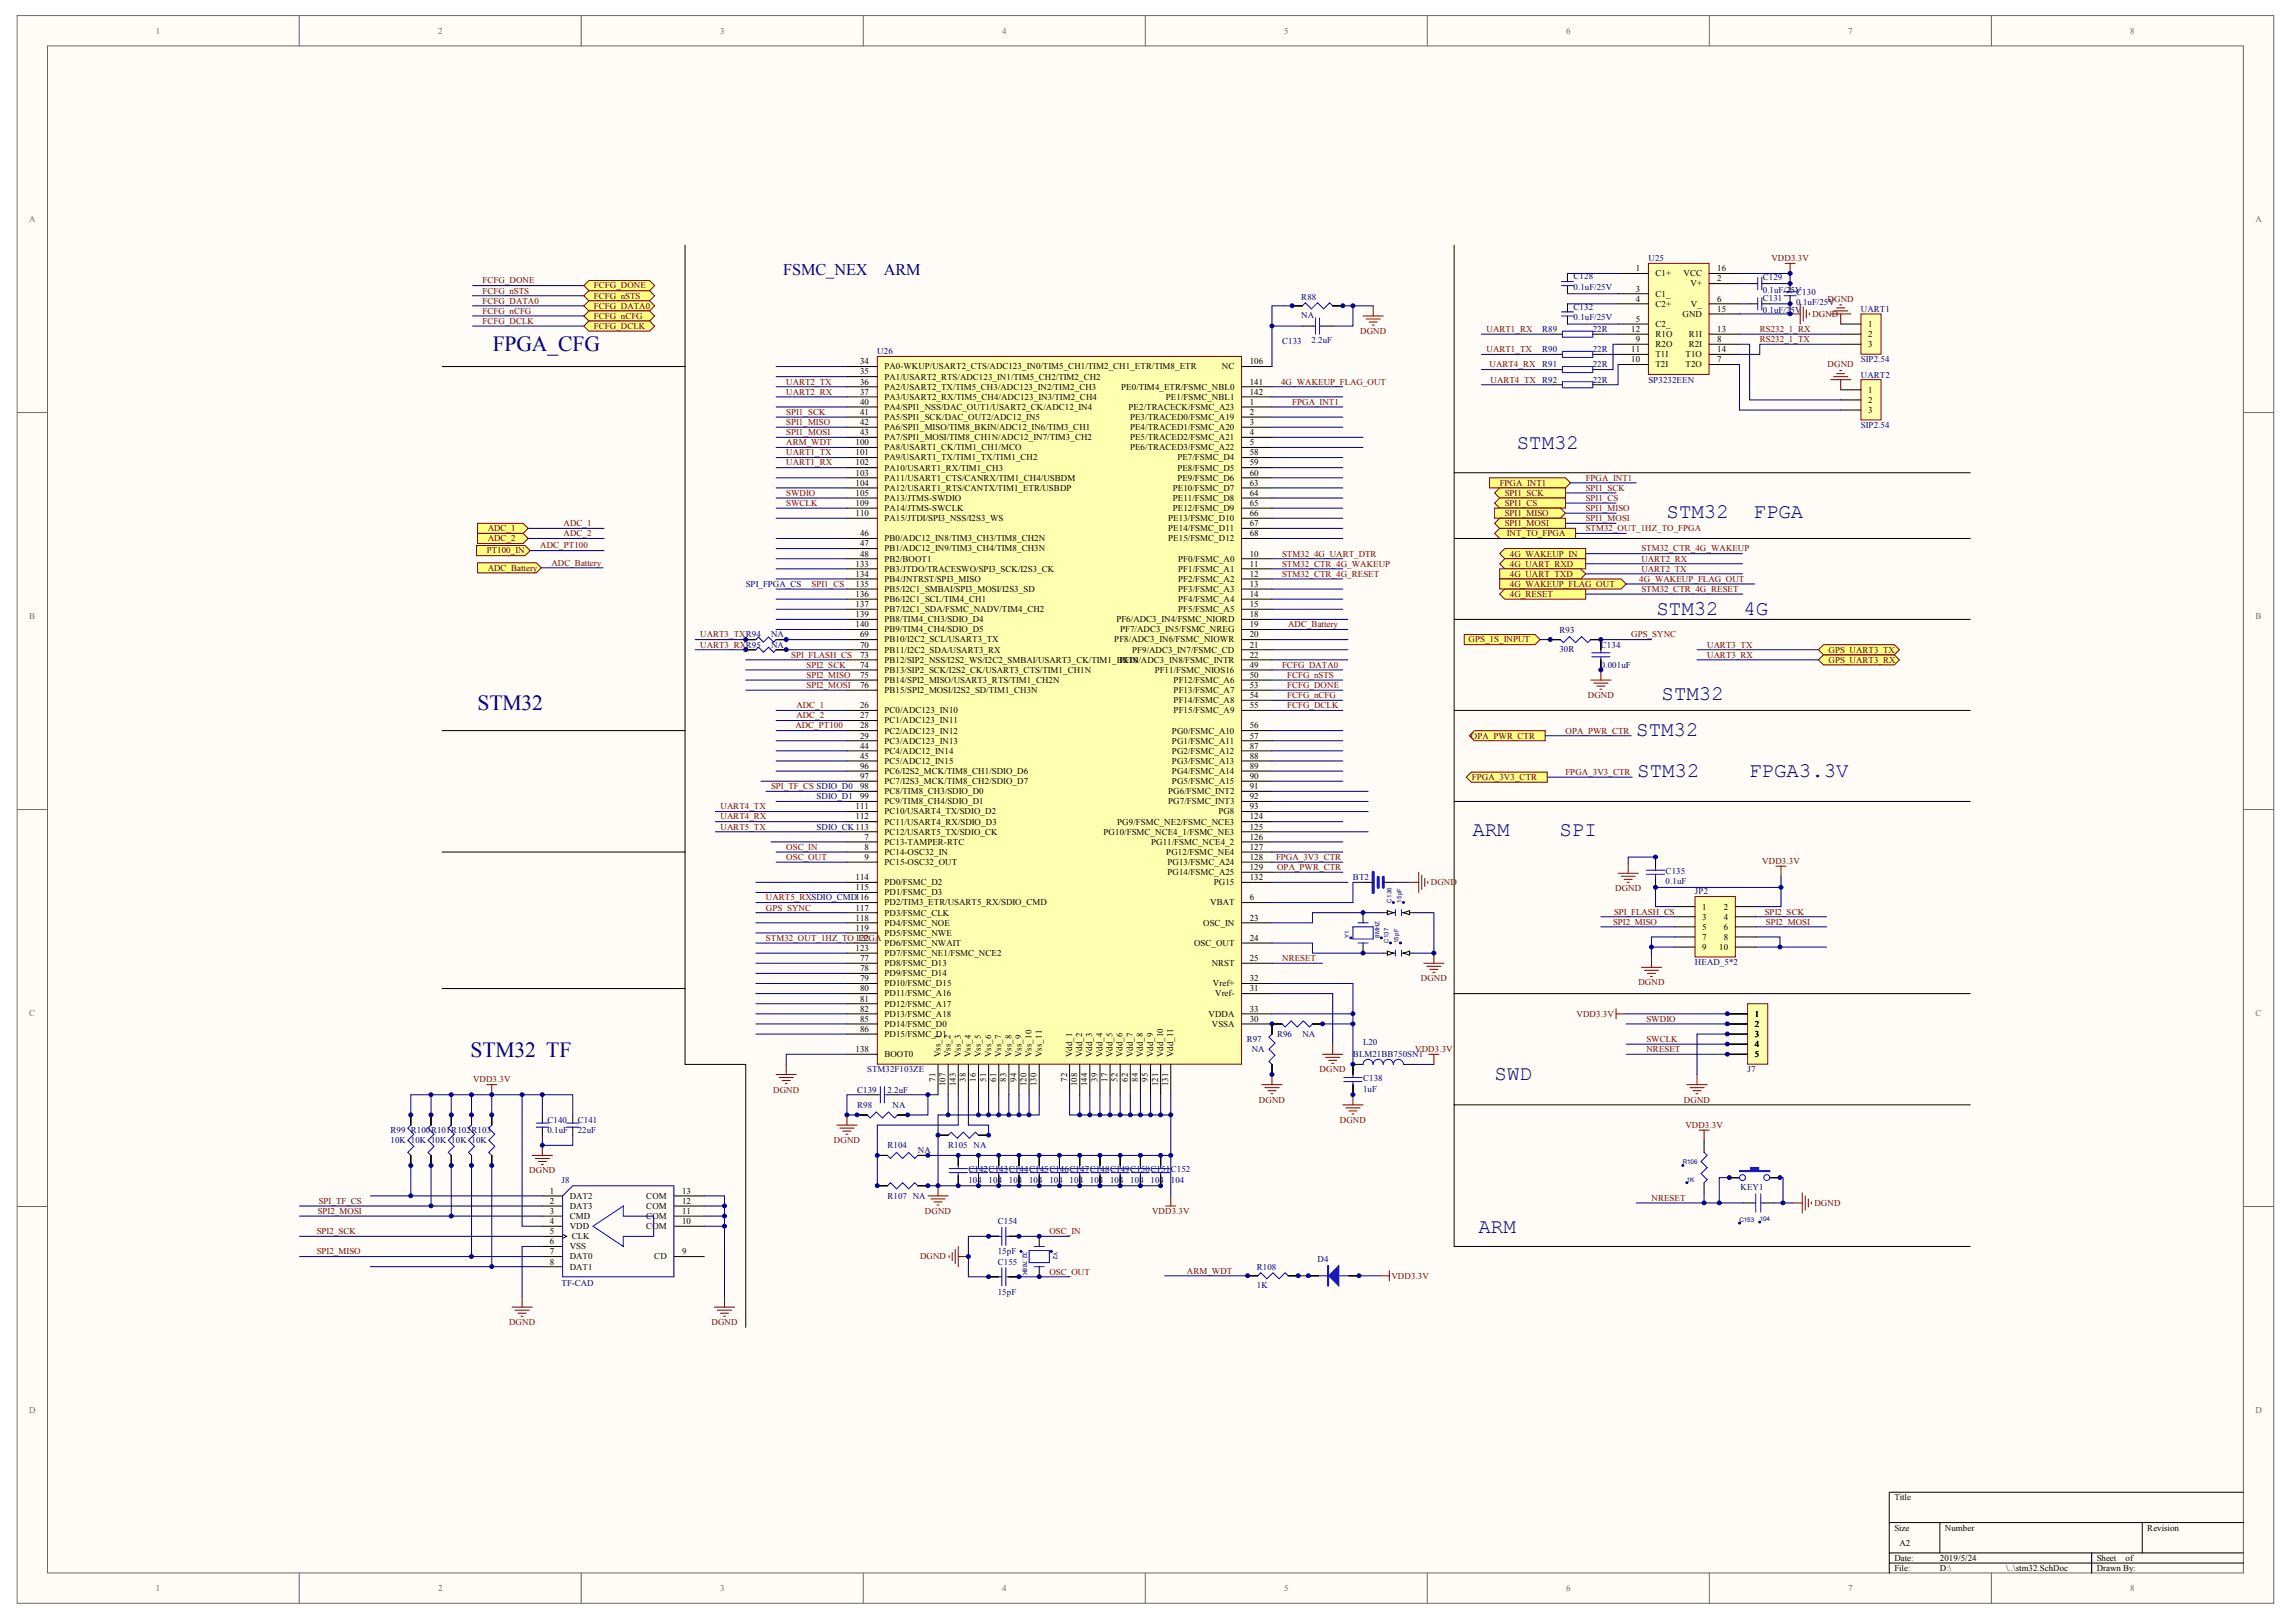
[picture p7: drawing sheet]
<svg xmlns="http://www.w3.org/2000/svg" width="297mm" height="210mm" viewBox="0 0 297 210" stroke-linecap="round" stroke-linejoin="round" font-family="sans-serif">
<defs><g id="words">
<g font-size="2.8" fill="#000080">
<text x="63.8" y="45.5">FPGA_CFG</text>
<text x="61.8" y="91.9">STM32</text>
<text x="60.9" y="136.8">STM32 TF</text>
</g>
<g font-size="2.7" fill="#000080">
<text x="196.2" y="58.1">STM32</text>
<text x="215.6" y="67.1">STM32</text>
<text x="226.9" y="67.1">FPGA</text>
<text x="214.3" y="79.5">STM32</text>
<text x="225.6" y="79.5">4G</text>
<text x="211.7" y="95.2">STM32</text>
<text x="215" y="90.6">STM32</text>
<text x="211.8" y="100.6">STM32</text>
<text x="226.3" y="100.6">FPGA3.3V</text>
<text x="190.5" y="108.2">ARM</text>
<text x="201.8" y="108.2">SPI</text>
<text x="193.4" y="139.7">SWD</text>
<text x="191.3" y="159.6">ARM</text>
</g>
<g font-size="2.1" fill="#000080">
<text x="101.3" y="35.6">FSMC_NEX</text>
<text x="114.3" y="35.6">ARM</text>
</g>
<g font-size="1.2" fill="#696969">
<text x="20.2" y="4.4">1</text>
<text x="56.7" y="4.4">2</text>
<text x="93.2" y="4.4">3</text>
<text x="129.6" y="4.4">4</text>
<text x="166.1" y="4.4">5</text>
<text x="202.6" y="4.4">6</text>
<text x="239.1" y="4.4">7</text>
<text x="275.6" y="4.4">8</text>
<text x="3.8" y="28.7">A</text>
<text x="291.8" y="28.7">A</text>
<text x="3.8" y="80.1">B</text>
<text x="291.8" y="80.1">B</text>
<text x="3.8" y="131.5">C</text>
<text x="291.8" y="131.5">C</text>
<text x="3.8" y="182.8">D</text>
<text x="291.8" y="182.8">D</text>
<text x="20.2" y="205.9">1</text>
<text x="56.7" y="205.9">2</text>
<text x="93.2" y="205.9">3</text>
<text x="129.6" y="205.9">4</text>
<text x="166.1" y="205.9">5</text>
<text x="202.6" y="205.9">6</text>
<text x="239.1" y="205.9">7</text>
<text x="275.6" y="205.9">8</text>
</g>
<g font-size="1.2">
<text x="211.6" y="35.1">1</text>
<text x="214.2" y="35.8">C1+</text>
<text x="217.8" y="35.8">VCC</text>
<text x="222.2" y="35.1">16</text>
<text x="211.6" y="37.7">3</text>
<text x="211.6" y="39">4</text>
<text x="211.6" y="41.7">5</text>
<text x="214.2" y="38.4">C1_</text>
<text x="214.2" y="39.7">C2+</text>
<text x="217.7" y="41">GND</text>
<text x="218.7" y="37.1">V+</text>
<text x="218.8" y="39.7">V_</text>
<text x="222.2" y="36.4">2</text>
<text x="222.2" y="39">6</text>
<text x="222.2" y="40.3">15</text>
<text x="111.3" y="47.2">34</text>
<text x="114.4" y="47.8">PA0-WKUP/USART2_CTS/ADC123_IN0/TIM5_CH1/TIM2_CH1_ETR/TIM8_ETR</text>
<text x="158.1" y="47.8">NC</text>
<text x="161.7" y="47.2">106</text>
<text x="211" y="43">12</text>
<text x="211" y="45.6">11</text>
<text x="211" y="46.9">10</text>
<text x="211.6" y="44.3">9</text>
<text x="214.2" y="42.3">C2_</text>
<text x="214.2" y="43.6">R1O</text>
<text x="214.2" y="44.9">R2O</text>
<text x="214.2" y="46.2">T1I</text>
<text x="214.2" y="47.5">T2I</text>
<text x="218.1" y="46.2">T1O</text>
<text x="218.1" y="47.5">T2O</text>
<text x="218.5" y="43.6">R1I</text>
<text x="218.5" y="44.9">R2I</text>
<text x="222.2" y="43">13</text>
<text x="222.2" y="44.3">8</text>
<text x="222.2" y="45.6">14</text>
<text x="222.2" y="46.9">7</text>
<text x="241.7" y="42.3">1</text>
<text x="241.7" y="43.6">2</text>
<text x="241.7" y="44.9">3</text>
<text x="111.3" y="48.5">35</text>
<text x="111.3" y="49.8">36</text>
<text x="111.3" y="51.1">37</text>
<text x="111.3" y="52.4">40</text>
<text x="111.3" y="53.7">41</text>
<text x="114.4" y="49.1">PA1/USART2_RTS/ADC123_IN1/TIM5_CH2/TIM2_CH2</text>
<text x="114.4" y="50.4">PA2/USART2_TX/TIM5_CH3/ADC123_IN2/TIM2_CH3</text>
<text x="114.4" y="51.7">PA3/USART2_RX/TIM5_CH4/ADC123_IN3/TIM2_CH4</text>
<text x="114.4" y="53">PA4/SPI1_NSS/DAC_OUT1/USART2_CK/ADC12_IN4</text>
<text x="145.1" y="50.4">PE0/TIM4_ETR/FSMC_NBL0</text>
<text x="146" y="53">PE2/TRACECK/FSMC_A23</text>
<text x="150.8" y="51.7">PE1/FSMC_NBL1</text>
<text x="161.7" y="52.4">1</text>
<text x="161.7" y="53.7">2</text>
<text x="161.7" y="49.8">141</text>
<text x="161.7" y="51.1">142</text>
<text x="241.7" y="50.8">1</text>
<text x="241.7" y="52.1">2</text>
<text x="241.7" y="53.4">3</text>
<text x="110.7" y="57.6">100</text>
<text x="110.7" y="58.9">101</text>
<text x="111.3" y="55">42</text>
<text x="111.3" y="56.3">43</text>
<text x="114.4" y="54.3">PA5/SPI1_SCK/DAC_OUT2/ADC12_IN5</text>
<text x="114.4" y="55.7">PA6/SPI1_MISO/TIM8_BKIN/ADC12_IN6/TIM3_CH1</text>
<text x="114.4" y="57">PA7/SPI1_MOSI/TIM8_CH1N/ADC12_IN7/TIM3_CH2</text>
<text x="114.4" y="58.3">PA8/USART1_CK/TIM1_CH1/MCO</text>
<text x="114.4" y="59.6">PA9/USART1_TX/TIM1_TX/TIM1_CH2</text>
<text x="146.2" y="54.3">PE3/TRACED0/FSMC_A19</text>
<text x="146.2" y="55.7">PE4/TRACED1/FSMC_A20</text>
<text x="146.2" y="57">PE5/TRACED2/FSMC_A21</text>
<text x="146.2" y="58.3">PE6/TRACED3/FSMC_A22</text>
<text x="152.3" y="59.6">PE7/FSMC_D4</text>
<text x="161.7" y="55">3</text>
<text x="161.7" y="56.3">4</text>
<text x="161.7" y="57.6">5</text>
<text x="161.7" y="58.9">58</text>
<text x="110.7" y="60.2">102</text>
<text x="110.7" y="61.5">103</text>
<text x="110.7" y="62.9">104</text>
<text x="110.7" y="64.2">105</text>
<text x="110.7" y="65.5">109</text>
<text x="114.4" y="60.9">PA10/USART1_RX/TIM1_CH3</text>
<text x="114.4" y="62.2">PA11/USART1_CTS/CANRX/TIM1_CH4/USBDM</text>
<text x="114.4" y="63.5">PA12/USART1_RTS/CANTX/TIM1_ETR/USBDP</text>
<text x="114.4" y="64.8">PA13/JTMS-SWDIO</text>
<text x="151.7" y="63.5">PE10/FSMC_D7</text>
<text x="151.7" y="64.8">PE11/FSMC_D8</text>
<text x="152.3" y="60.9">PE8/FSMC_D5</text>
<text x="152.3" y="62.2">PE9/FSMC_D6</text>
<text x="161.7" y="60.2">59</text>
<text x="161.7" y="61.5">60</text>
<text x="161.7" y="62.9">63</text>
<text x="161.7" y="64.2">64</text>
<text x="161.7" y="65.5">65</text>
<text x="110.7" y="66.8">110</text>
<text x="111.3" y="69.4">46</text>
<text x="111.3" y="70.7">47</text>
<text x="114.4" y="70.1">PB0/ADC12_IN8/TIM3_CH3/TIM8_CH2N</text>
<text x="114.4" y="71.4">PB1/ADC12_IN9/TIM3_CH4/TIM8_CH3N</text>
<text x="114.4" y="66.1">PA14/JTMS-SWCLK</text>
<text x="114.4" y="67.4">PA15/JTDI/SPI3_NSS/I2S3_WS</text>
<text x="151.1" y="67.4">PE13/FSMC_D10</text>
<text x="151.1" y="68.7">PE14/FSMC_D11</text>
<text x="151.1" y="70.1">PE15/FSMC_D12</text>
<text x="151.7" y="66.1">PE12/FSMC_D9</text>
<text x="161.7" y="66.8">66</text>
<text x="161.7" y="68.1">67</text>
<text x="161.7" y="69.4">68</text>
<text x="110.7" y="73.3">133</text>
<text x="110.7" y="74.6">134</text>
<text x="110.7" y="75.9">135</text>
<text x="110.7" y="77.3">136</text>
<text x="111.3" y="72">48</text>
<text x="114.4" y="72.7">PB2/BOOT1</text>
<text x="114.4" y="74">PB3/JTDO/TRACESWO/SPI3_SCK/I2S3_CK</text>
<text x="114.4" y="75.3">PB4/JNTRST/SPI3_MISO</text>
<text x="114.4" y="76.6">PB5/I2C1_SMBAI/SPI3_MOSI/I2S3_SD</text>
<text x="114.4" y="77.9">PB6/I2C1_SCL/TIM4_CH1</text>
<text x="152.4" y="72.7">PF0/FSMC_A0</text>
<text x="152.4" y="74">PF1/FSMC_A1</text>
<text x="152.4" y="75.3">PF2/FSMC_A2</text>
<text x="152.4" y="76.6">PF3/FSMC_A3</text>
<text x="152.4" y="77.9">PF4/FSMC_A4</text>
<text x="161.7" y="72">10</text>
<text x="161.7" y="73.3">11</text>
<text x="161.7" y="74.6">12</text>
<text x="161.7" y="75.9">13</text>
<text x="161.7" y="77.3">14</text>
<text x="110.7" y="78.6">137</text>
<text x="110.7" y="79.9">139</text>
<text x="110.7" y="81.2">140</text>
<text x="111.3" y="82.5">69</text>
<text x="111.3" y="83.8">70</text>
<text x="114.4" y="83.1">PB10/I2C2_SCL/USART3_TX</text>
<text x="114.4" y="79.2">PB7/I2C1_SDA/FSMC_NADV/TIM4_CH2</text>
<text x="114.4" y="80.5">PB8/TIM4_CH3/SDIO_D4</text>
<text x="114.4" y="81.8">PB9/TIM4_CH4/SDIO_D5</text>
<text x="144.2" y="83.1">PF8/ADC3_IN6/FSMC_NIOWR</text>
<text x="144.4" y="80.5">PF6/ADC3_IN4/FSMC_NIORD</text>
<text x="144.9" y="81.8">PF7/ADC3_IN5/FSMC_NREG</text>
<text x="152.4" y="79.2">PF5/FSMC_A5</text>
<text x="161.7" y="78.6">15</text>
<text x="161.7" y="79.9">18</text>
<text x="161.7" y="81.2">19</text>
<text x="161.7" y="82.5">20</text>
<text x="161.7" y="83.8">21</text>
<text x="111.3" y="85.1">73</text>
<text x="111.3" y="86.4">74</text>
<text x="111.3" y="87.7">75</text>
<text x="111.3" y="89">76</text>
<text x="114.4" y="84.5">PB11/I2C2_SDA/USART3_RX</text>
<text x="114.4" y="85.8">PB12/SIP2_NSS/I2S2_WS/I2C2_SMBAI/USART3_CK/TIM1_BPKIN/ADC3_IN8/FSMC_INTR</text>
<text x="114.4" y="87.1">PB13/SIP2_SCK/I2S2_CK/USART3_CTS/TIM1_CH1N</text>
<text x="114.4" y="88.4">PB14/SPI2_MISO/USART3_RTS/TIM1_CH2N</text>
<text x="114.4" y="89.7">PB15/SPI2_MOSI/I2S2_SD/TIM1_CH3N</text>
<text x="145.5" y="85.8">F10</text>
<text x="146.5" y="84.5">PF9/ADC3_IN7/FSMC_CD</text>
<text x="149.4" y="87.1">PF11/FSMC_NIOS16</text>
<text x="151.8" y="88.4">PF12/FSMC_A6</text>
<text x="151.8" y="89.7">PF13/FSMC_A7</text>
<text x="161.7" y="85.1">22</text>
<text x="161.7" y="86.4">49</text>
<text x="161.7" y="87.7">50</text>
<text x="161.7" y="89">53</text>
<text x="111.3" y="91.7">26</text>
<text x="111.3" y="93">27</text>
<text x="111.3" y="94.3">28</text>
<text x="111.3" y="95.6">29</text>
<text x="114.4" y="92.3">PC0/ADC123_IN10</text>
<text x="114.4" y="93.6">PC1/ADC123_IN11</text>
<text x="114.4" y="94.9">PC2/ADC123_IN12</text>
<text x="151.6" y="94.9">PG0/FSMC_A10</text>
<text x="151.8" y="91">PF14/FSMC_A8</text>
<text x="151.8" y="92.3">PF15/FSMC_A9</text>
<text x="161.7" y="90.3">54</text>
<text x="161.7" y="91.7">55</text>
<text x="161.7" y="94.3">56</text>
<text x="161.7" y="95.6">57</text>
<text x="111.3" y="96.9">44</text>
<text x="111.3" y="98.2">45</text>
<text x="111.3" y="99.5">96</text>
<text x="111.3" y="100.8">97</text>
<text x="114.4" y="96.2">PC3/ADC123_IN13</text>
<text x="114.4" y="97.5">PC4/ADC12_IN14</text>
<text x="114.4" y="98.9">PC5/ADC12_IN15</text>
<text x="114.4" y="100.2">PC6/I2S2_MCK/TIM8_CH1/SDIO_D6</text>
<text x="114.4" y="101.5">PC7/I2S3_MCK/TIM8_CH2/SDIO_D7</text>
<text x="151.6" y="96.2">PG1/FSMC_A11</text>
<text x="151.6" y="97.5">PG2/FSMC_A12</text>
<text x="151.6" y="98.9">PG3/FSMC_A13</text>
<text x="151.6" y="100.2">PG4/FSMC_A14</text>
<text x="151.6" y="101.5">PG5/FSMC_A15</text>
<text x="161.7" y="96.9">87</text>
<text x="161.7" y="98.2">88</text>
<text x="161.7" y="99.5">89</text>
<text x="161.7" y="100.8">90</text>
<text x="110.7" y="104.7">111</text>
<text x="110.7" y="106">112</text>
<text x="111.3" y="102.1">98</text>
<text x="111.3" y="103.4">99</text>
<text x="114.4" y="102.8">PC8/TIM8_CH3/SDIO_D0</text>
<text x="114.4" y="104.1">PC9/TIM8_CH4/SDIO_D1</text>
<text x="114.4" y="105.4">PC10/USART4_TX/SDIO_D2</text>
<text x="114.4" y="106.7">PC11/USART4_RX/SDIO_D3</text>
<text x="144.5" y="106.7">PG9/FSMC_NE2/FSMC_NCE3</text>
<text x="151.1" y="102.8">PG6/FSMC_INT2</text>
<text x="151.1" y="104.1">PG7/FSMC_INT3</text>
<text x="157.6" y="105.4">PG8</text>
<text x="161.7" y="102.1">91</text>
<text x="161.7" y="103.4">92</text>
<text x="161.7" y="104.7">93</text>
<text x="161.7" y="106">124</text>
<text x="161.7" y="107.4">125</text>
<text x="110.7" y="113.9">114</text>
<text x="111.9" y="108.7">7</text>
<text x="111.9" y="110">8</text>
<text x="111.9" y="111.3">9</text>
<text x="114.4" y="109.3">PC13-TAMPER-RTC</text>
<text x="114.4" y="110.6">PC14-OSC32_IN</text>
<text x="114.4" y="111.9">PC15-OSC32_OUT</text>
<text x="114.4" y="108">PC12/USART5_TX/SDIO_CK</text>
<text x="142.8" y="108">PG10/FSMC_NCE4_1/FSMC_NE3</text>
<text x="148.9" y="109.3">PG11/FSMC_NCE4_2</text>
<text x="150.9" y="110.6">PG12/FSMC_NE4</text>
<text x="151" y="111.9">PG13/FSMC_A24</text>
<text x="151" y="113.2">PG14/FSMC_A25</text>
<text x="161.7" y="108.7">126</text>
<text x="161.7" y="110">127</text>
<text x="161.7" y="111.3">128</text>
<text x="161.7" y="112.6">129</text>
<text x="161.7" y="113.9">132</text>
<text x="110.7" y="115.2">115</text>
<text x="110.7" y="117.8">117</text>
<text x="110.7" y="119.1">118</text>
<text x="114.4" y="114.6">PD0/FSMC_D2</text>
<text x="114.4" y="115.9">PD1/FSMC_D3</text>
<text x="114.4" y="117.2">PD2/TIM3_ETR/USART5_RX/SDIO_CMD</text>
<text x="114.4" y="118.5">PD3/FSMC_CLK</text>
<text x="114.4" y="119.8">PD4/FSMC_NOE</text>
<text x="155.7" y="119.8">OSC_IN</text>
<text x="156.6" y="117.2">VBAT</text>
<text x="157" y="114.6">PG15</text>
<text x="161.7" y="116.5">6</text>
<text x="161.7" y="119.1">23</text>
<text x="220.2" y="117.7">1</text>
<text x="220.2" y="119">3</text>
<text x="223" y="117.7">2</text>
<text x="223" y="119">4</text>
<text x="110.7" y="120.4">119</text>
<text x="110.7" y="123.1">123</text>
<text x="111.3" y="124.4">77</text>
<text x="111.3" y="125.7">78</text>
<text x="114.4" y="125">PD8/FSMC_D13</text>
<text x="114.4" y="121.1">PD5/FSMC_NWE</text>
<text x="114.4" y="122.4">PD6/FSMC_NWAIT</text>
<text x="114.4" y="123.7">PD7/FSMC_NE1/FSMC_NCE2</text>
<text x="154.5" y="122.4">OSC_OUT</text>
<text x="156.8" y="125">NRST</text>
<text x="161.7" y="121.8">24</text>
<text x="161.7" y="124.4">25</text>
<text x="220.2" y="120.3">5</text>
<text x="220.2" y="121.6">7</text>
<text x="220.2" y="122.9">9</text>
<text x="222.4" y="122.9">10</text>
<text x="223" y="120.3">6</text>
<text x="223" y="121.6">8</text>
<text x="111.3" y="127">79</text>
<text x="111.3" y="128.3">80</text>
<text x="111.3" y="129.6">81</text>
<text x="111.3" y="130.9">82</text>
<text x="114.4" y="126.3">PD9/FSMC_D14</text>
<text x="114.4" y="127.6">PD10/FSMC_D15</text>
<text x="114.4" y="129">PD11/FSMC_A16</text>
<text x="114.4" y="130.3">PD12/FSMC_A17</text>
<text x="114.4" y="131.6">PD13/FSMC_A18</text>
<text x="156.4" y="131.6">VDDA</text>
<text x="156.9" y="127.6">Vref+</text>
<text x="157.2" y="129">Vref-</text>
<text x="161.7" y="128.3">31</text>
<text x="161.7" y="127">32</text>
<text x="161.7" y="130.9">33</text>
<text x="227" y="131.6">1</text>
<text x="110.7" y="136.2">138</text>
<text x="111.3" y="132.2">85</text>
<text x="111.3" y="133.5">86</text>
<text x="114.4" y="132.9">PD14/FSMC_D0</text>
<text x="114.4" y="134.2">PD15/FSMC_D1</text>
<text x="114.4" y="136.8">BOOT0</text>
<text x="156.8" y="132.9">VSSA</text>
<text x="161.7" y="132.2">30</text>
<text x="227" y="132.9">2</text>
<text x="227" y="134.2">3</text>
<text x="227" y="135.5">4</text>
<text x="227" y="136.8">5</text>
<text x="71.1" y="154.5">1</text>
<text x="71.1" y="155.8">2</text>
<text x="73.7" y="155.1">DAT2</text>
<text x="83.6" y="155.1">COM</text>
<text x="88.2" y="155.8">12</text>
<text x="88.2" y="154.5">13</text>
<text x="71.1" y="157.1">3</text>
<text x="71.1" y="158.4">4</text>
<text x="71.1" y="159.7">5</text>
<text x="71.1" y="161">6</text>
<text x="73.7" y="156.4">DAT3</text>
<text x="73.7" y="157.8">CMD</text>
<text x="73.7" y="159.1">VDD</text>
<text x="73.7" y="161.7">VSS</text>
<text x="74" y="160.4">CLK</text>
<text x="83.6" y="159.1">COM</text>
<text x="83.6" y="157.8">COM</text>
<text x="83.6" y="156.4">COM</text>
<text x="88.2" y="158.4">10</text>
<text x="88.2" y="157.1">11</text>
<text x="71.1" y="162.3">7</text>
<text x="71.1" y="163.6">8</text>
<text x="73.7" y="163">DAT0</text>
<text x="73.7" y="164.3">DAT1</text>
<text x="84.6" y="163">CD</text>
<text x="88.2" y="162.3">9</text>
<text x="245.1" y="194.1">Title</text>
<text x="245.1" y="198.1">Size</text>
<text x="245.1" y="202">Date:</text>
<text x="245.1" y="203.3">File:</text>
<text x="245.7" y="200">A2</text>
<text x="251" y="202">2019/5/24</text>
<text x="251" y="203.3">D:\</text>
<text x="251.6" y="198.1">Number</text>
<text x="259.5" y="203.3">\..\stm32.SchDoc</text>
<text x="271.3" y="202">Sheet</text>
<text x="271.3" y="203.3">Drawn By:</text>
<text x="275" y="202">of</text>
<text x="277.8" y="198.1">Revision</text>
</g>
<g font-size="1.2" fill="#000080">
<text x="213.3" y="33.8">U25</text>
<text x="168.4" y="38.8">R88</text>
<text x="168.4" y="41.1">NA</text>
<text x="203.6" y="36.2">C128</text>
<text x="203.6" y="37.5">0.1uF/25V</text>
<text x="203.6" y="40.1">C132</text>
<text x="203.6" y="41.4">0.1uF/25V</text>
<text x="228.1" y="38.9">C131</text>
<text x="228.1" y="40.5">0.1uF/25V</text>
<text x="228.1" y="36.3">C129</text>
<text x="228.1" y="37.9">0.1uF/25V</text>
<text x="232.4" y="38.1">C130</text>
<text x="232.4" y="39.4">0</text>
<text x="233" y="39.4">.1uF/25V</text>
<text x="240.8" y="40.3">UART1</text>
<text x="113.5" y="45.8">U26</text>
<text x="165.9" y="44.5">C133</text>
<text x="169.7" y="44.4">2.2uF</text>
<text x="199.5" y="45.6">R90</text>
<text x="199.5" y="43">R89</text>
<text x="199.5" y="47.5">R91</text>
<text x="206.1" y="45.6">22R</text>
<text x="206.1" y="43">22R</text>
<text x="206.1" y="47.5">22R</text>
<text x="240.8" y="46.9">SIP2.54</text>
<text x="206.1" y="49.5">22R</text>
<text x="213.3" y="49.5">SP3232EEN</text>
<text x="240.8" y="48.9">UART2</text>
<text x="240.8" y="55.4">SIP2.54</text>
<text x="96.5" y="75.9">SPI_FPGA_CS</text>
<text x="99.8" y="82.5">NA</text>
<text x="99.8" y="83.8">NA</text>
<text x="201.7" y="82">R93</text>
<text x="207.1" y="83.8">C134</text>
<text x="201.7" y="84.3">30R</text>
<text x="207.1" y="86.4">0.001uF</text>
<text x="105.6" y="107.4">SDIO_CK113</text>
<text x="105.6" y="103.4">SDIO_D1</text>
<text x="175" y="113.9">BT2</text>
<text x="215.5" y="113.1">C135</text>
<text x="215.5" y="114.4">0.1uF</text>
<text x="219.3" y="115.7">JP2</text>
<text x="219.3" y="124.9">HEAD_5*2</text>
<text x="161.3" y="134.8">R97</text>
<text x="161.9" y="136.2">NA</text>
<text x="165.2" y="134.2">R96</text>
<text x="168.5" y="134.2">NA</text>
<text x="175" y="136.8">BLM21BB750SN1</text>
<text x="176.3" y="135.2">L20</text>
<text x="110.9" y="141.4">C139</text>
<text x="110.9" y="143.4">R98</text>
<text x="112.2" y="138.8">STM32F103ZE</text>
<text x="114.8" y="141.4">2.2uF</text>
<text x="115.5" y="143.4">NA</text>
<text x="176.3" y="139.9">C138</text>
<text x="176.3" y="141.3">1uF</text>
<text x="226.1" y="138.8">J7</text>
<text x="50.5" y="146.6">R99 R100R101R102R103</text>
<text x="50.5" y="147.9">10K 10K 10K 10K 10K</text>
<text x="70.8" y="145.3">C140</text>
<text x="70.8" y="146.6">0.1uF</text>
<text x="74.7" y="145.3">C141</text>
<text x="74.7" y="146.6">22uF</text>
<text x="114.8" y="148.6">R104</text>
<text x="118.7" y="149.2">NA</text>
<text x="122.7" y="148.6">R105 NA</text>
<text x="72.7" y="153">J8</text>
<text x="114.8" y="155.1">R107 NA</text>
<text x="125.3" y="151.7">C142C143C144C145C146C147C148C149C150C151</text>
<text x="125.3" y="153">104</text>
<text x="127.9" y="153">104</text>
<text x="130.5" y="153">104</text>
<text x="133.1" y="153">104</text>
<text x="135.8" y="153">104</text>
<text x="138.4" y="153">104</text>
<text x="141" y="153">104</text>
<text x="143.6" y="153">104</text>
<text x="146.2" y="153">104</text>
<text x="148.8" y="153">104</text>
<text x="151.5" y="151.7">C152</text>
<text x="151.5" y="153">104</text>
<text x="225.2" y="154">KEY1</text>
<text x="129.1" y="158.4">C154</text>
<text x="72.7" y="166.4">TF-CAD</text>
<text x="129.1" y="162.3">15pF</text>
<text x="129.1" y="163.6">C155</text>
<text x="129.1" y="167.6">15pF</text>
<text x="162.6" y="164.3">R108</text>
<text x="162.6" y="166.7">1K</text>
<text x="170.5" y="163.4">D4</text>
</g>
<g font-size="1.2" fill="#800000">
<text x="229.2" y="33.8">VDD3.3V</text>
<text x="62.4" y="38">FCFG_nSTS</text>
<text x="62.4" y="40.6">FCFG_nCFG</text>
<text x="62.4" y="41.9">FCFG_DCLK</text>
<text x="62.4" y="36.7">FCFG_DONE</text>
<text x="62.4" y="39.3">FCFG_DATA0</text>
<text x="76.8" y="38.6">FCFG_nSTS</text>
<text x="76.8" y="40">FCFG_DATA0</text>
<text x="76.8" y="41.3">FCFG_nCFG</text>
<text x="76.8" y="37.3">FCFG_DONE</text>
<text x="234.5" y="41">DGND</text>
<text x="236.4" y="39">DGND</text>
<text x="76.8" y="42.6">FCFG_DCLK</text>
<text x="176" y="43.2">DGND</text>
<text x="192.3" y="45.6">UART1_TX</text>
<text x="192.3" y="43">UART1_RX</text>
<text x="192.7" y="47.5">UART4_RX</text>
<text x="227.7" y="44.3">RS232_1_TX</text>
<text x="227.7" y="43">RS232_1_RX</text>
<text x="236.4" y="47.5">DGND</text>
<text x="101.7" y="49.8">UART2_TX</text>
<text x="101.7" y="51.1">UART2_RX</text>
<text x="101.7" y="53.7">SPI1_SCK</text>
<text x="165.7" y="49.8">4G_WAKEUP_FLAG_OUT</text>
<text x="167.2" y="52.4">FPGA_INT1</text>
<text x="192.8" y="49.5">UART4_TX R92</text>
<text x="101.7" y="58.9">UART1_TX</text>
<text x="101.7" y="57.6">ARM_WDT</text>
<text x="101.7" y="55">SPI1_MISO</text>
<text x="101.7" y="56.3">SPI1_MOSI</text>
<text x="101.7" y="60.2">UART1_RX</text>
<text x="101.7" y="64.2">SWDIO</text>
<text x="101.7" y="65.5">SWCLK</text>
<text x="194" y="62.9">FPGA_INT1</text>
<text x="194.7" y="64.2">SPI1_SCK</text>
<text x="194.7" y="65.5">SPI1_CS</text>
<text x="205.1" y="62.2">FPGA_INT1</text>
<text x="205.1" y="64.8">SPI1_CS</text>
<text x="205.1" y="63.5">SPI1_SCK</text>
<text x="63" y="71.6">PT100_IN</text>
<text x="63.1" y="68.7">ADC_1</text>
<text x="63.1" y="70.1">ADC_2</text>
<text x="69.9" y="71">ADC_PT100</text>
<text x="72.9" y="68.1">ADC_1</text>
<text x="72.9" y="69.4">ADC_2</text>
<text x="194.7" y="66.8">SPI1_MISO</text>
<text x="194.7" y="68.1">SPI1_MOSI</text>
<text x="194.9" y="69.4">INT_TO_FPGA</text>
<text x="205.1" y="66.1">SPI1_MISO</text>
<text x="205.1" y="67.4">SPI1_MOSI</text>
<text x="205.1" y="68.7">STM32_OUT_1HZ_TO_FPGA</text>
<text x="212.3" y="71.4">STM32_CTR_4G_WAKEUP</text>
<text x="63.1" y="73.9">ADC_Battery</text>
<text x="71.3" y="73.2">ADC_Battery</text>
<text x="105" y="75.9">SPI1_CS</text>
<text x="165.9" y="72">STM32_4G_UART_DTR</text>
<text x="165.9" y="73.3">STM32_CTR_4G_WAKEUP</text>
<text x="165.9" y="74.6">STM32_CTR_4G_RESET</text>
<text x="195.3" y="72">4G_WAKEUP_IN</text>
<text x="195.3" y="73.3">4G_UART_RXD</text>
<text x="195.3" y="74.6">4G_UART_TXD</text>
<text x="195.3" y="75.9">4G_WAKEUP_FLAG_OUT</text>
<text x="195.3" y="77.3">4G_RESET</text>
<text x="212.1" y="75.3">4G_WAKEUP_FLAG_OUT</text>
<text x="212.3" y="76.6">STM32_CTR_4G_RESET</text>
<text x="212.3" y="72.7">UART2_RX</text>
<text x="212.3" y="74">UART2_TX</text>
<text x="90.6" y="82.5">UART3_TXR94</text>
<text x="90.6" y="83.8">UART3_RXR95</text>
<text x="166.7" y="81.2">ADC_Battery</text>
<text x="190" y="83.1">GPS_1S_INPUT</text>
<text x="211" y="82.5">GPS_SYNC</text>
<text x="220.9" y="83.8">UART3_TX</text>
<text x="102.4" y="85.1">SPI_FLASH_CS</text>
<text x="104.3" y="89">SPI2_MOSI</text>
<text x="104.3" y="87.7">SPI2_MISO</text>
<text x="104.3" y="86.4">SPI2_SCK</text>
<text x="165.9" y="86.4">FCFG_DATA0</text>
<text x="166.5" y="87.7">FCFG_nSTS</text>
<text x="166.5" y="89">FCFG_DONE</text>
<text x="220.9" y="85.1">UART3_RX</text>
<text x="236.6" y="85.8">GPS_UART3_RX</text>
<text x="236.6" y="84.5">GPS_UART3_TX</text>
<text x="102.9" y="94.3">ADC_PT100</text>
<text x="103" y="93">ADC_2</text>
<text x="103" y="91.7">ADC_1</text>
<text x="166.5" y="90.3">FCFG_nCFG</text>
<text x="166.5" y="91.7">FCFG_DCLK</text>
<text x="190.3" y="95.6">OPA_PWR_CTR</text>
<text x="202.5" y="94.9">OPA_PWR_CTR</text>
<text x="205.4" y="90.3">DGND</text>
<text x="190.4" y="100.9">FPGA_3V3_CTR</text>
<text x="202.5" y="100.3">FPGA_3V3_CTR</text>
<text x="93.2" y="107.4">UART5_TX</text>
<text x="93.2" y="104.7">UART4_TX</text>
<text x="93.2" y="106">UART4_RX</text>
<text x="99.8" y="102.1">SPI_TF_CS SDIO_D0</text>
<text x="101.7" y="110">OSC_IN</text>
<text x="101.7" y="111.3">OSC_OUT</text>
<text x="165.1" y="111.3">FPGA_3V3_CTR</text>
<text x="165.2" y="112.6">OPA_PWR_CTR</text>
<text x="228" y="111.8">VDD3.3V</text>
<text x="99.1" y="116.5">UART5_RXSDIO_CMD116</text>
<text x="99.1" y="117.8">GPS_SYNC</text>
<text x="185.1" y="114.6">DGND</text>
<text x="208.7" y="119.7">SPI2_MISO</text>
<text x="208.8" y="118.4">SPI_FLASH_CS</text>
<text x="209" y="115.3">DGND</text>
<text x="228.3" y="118.4">SPI2_SCK</text>
<text x="228.4" y="119.7">SPI2_MOSI</text>
<text x="99.1" y="121.8">STM32_OUT_1HZ_TO_1F2P2GA</text>
<text x="165.9" y="124.4">NRESET</text>
<text x="183.8" y="127">DGND</text>
<text x="204" y="131.6">VDD3.3V</text>
<text x="212" y="127.5">DGND</text>
<text x="183.1" y="136.2">VDD3.3V</text>
<text x="213" y="132.2">SWDIO</text>
<text x="213" y="134.8">SWCLK</text>
<text x="213" y="136.2">NRESET</text>
<text x="61.2" y="140.1">VDD3.3V</text>
<text x="100" y="141.4">DGND</text>
<text x="162.9" y="142.7">DGND</text>
<text x="170.7" y="138.8">DGND</text>
<text x="217.9" y="142.7">DGND</text>
<text x="107.9" y="147.9">DGND</text>
<text x="173.3" y="145.3">DGND</text>
<text x="218" y="146">VDD3.3V</text>
<text x="41.2" y="155.8">SPI_TF_CS</text>
<text x="68.5" y="151.9">DGND</text>
<text x="213.7" y="155.4">NRESET</text>
<text x="41" y="159.7">SPI2_SCK</text>
<text x="41.1" y="157.1">SPI2_MOSI</text>
<text x="119.7" y="157.1">DGND</text>
<text x="135.8" y="159.7">OSC_IN</text>
<text x="149" y="157.1">VDD3.3V</text>
<text x="234.7" y="156">DGND</text>
<text x="41" y="162.3">SPI2_MISO</text>
<text x="119" y="163">DGND</text>
<text x="135.8" y="164.9">OSC_OUT</text>
<text x="153.6" y="164.8">ARM_WDT</text>
<text x="180" y="165.5">VDD3.3V</text>
<text x="65.9" y="171.5">DGND</text>
<text x="92" y="171.5">DGND</text>
</g>
<g font-size="1.1">
<text x="121.7" y="136.8" transform="rotate(-90 121.7 136.8)">Vss_1</text>
<text x="123" y="136.8" transform="rotate(-90 123 136.8)">Vss_2</text>
<text x="124.3" y="136.8" transform="rotate(-90 124.3 136.8)">Vss_3</text>
<text x="125.6" y="136.8" transform="rotate(-90 125.6 136.8)">Vss_4</text>
<text x="126.9" y="136.8" transform="rotate(-90 126.9 136.8)">Vss_5</text>
<text x="128.2" y="136.8" transform="rotate(-90 128.2 136.8)">Vss_6</text>
<text x="129.5" y="136.8" transform="rotate(-90 129.5 136.8)">Vss_7</text>
<text x="130.8" y="136.8" transform="rotate(-90 130.8 136.8)">Vss_8</text>
<text x="132.1" y="136.8" transform="rotate(-90 132.1 136.8)">Vss_9</text>
<text x="133.5" y="136.8" transform="rotate(-90 133.5 136.8)">Vss_10</text>
<text x="134.8" y="136.8" transform="rotate(-90 134.8 136.8)">Vss_11</text>
<text x="138.7" y="136.8" transform="rotate(-90 138.7 136.8)">Vdd_1</text>
<text x="140" y="136.8" transform="rotate(-90 140 136.8)">Vdd_2</text>
<text x="141.3" y="136.8" transform="rotate(-90 141.3 136.8)">Vdd_3</text>
<text x="142.6" y="136.8" transform="rotate(-90 142.6 136.8)">Vdd_4</text>
<text x="143.9" y="136.8" transform="rotate(-90 143.9 136.8)">Vdd_5</text>
<text x="145.2" y="136.8" transform="rotate(-90 145.2 136.8)">Vdd_6</text>
<text x="146.6" y="136.8" transform="rotate(-90 146.6 136.8)">Vdd_7</text>
<text x="147.9" y="136.8" transform="rotate(-90 147.9 136.8)">Vdd_8</text>
<text x="149.2" y="136.8" transform="rotate(-90 149.2 136.8)">Vdd_9</text>
<text x="150.5" y="136.8" transform="rotate(-90 150.5 136.8)">Vdd_10</text>
<text x="151.8" y="136.8" transform="rotate(-90 151.8 136.8)">Vdd_11</text>
<text x="121" y="140" transform="rotate(-90 121 140)">71</text>
<text x="122.3" y="140.6" transform="rotate(-90 122.3 140.6)">107</text>
<text x="123.6" y="140.6" transform="rotate(-90 123.6 140.6)">143</text>
<text x="124.9" y="140" transform="rotate(-90 124.9 140)">38</text>
<text x="126.3" y="140" transform="rotate(-90 126.3 140)">16</text>
<text x="127.6" y="140" transform="rotate(-90 127.6 140)">51</text>
<text x="128.9" y="140" transform="rotate(-90 128.9 140)">61</text>
<text x="130.2" y="140" transform="rotate(-90 130.2 140)">83</text>
<text x="131.5" y="140" transform="rotate(-90 131.5 140)">94</text>
<text x="132.8" y="140.6" transform="rotate(-90 132.8 140.6)">120</text>
<text x="134.1" y="140.6" transform="rotate(-90 134.1 140.6)">130</text>
<text x="138" y="140" transform="rotate(-90 138 140)">72</text>
<text x="139.4" y="140.6" transform="rotate(-90 139.4 140.6)">108</text>
<text x="140.7" y="140.6" transform="rotate(-90 140.7 140.6)">144</text>
<text x="142" y="140" transform="rotate(-90 142 140)">39</text>
<text x="143.3" y="140" transform="rotate(-90 143.3 140)">17</text>
<text x="144.6" y="140" transform="rotate(-90 144.6 140)">52</text>
<text x="145.9" y="140" transform="rotate(-90 145.9 140)">62</text>
<text x="147.2" y="140" transform="rotate(-90 147.2 140)">84</text>
<text x="148.5" y="140" transform="rotate(-90 148.5 140)">95</text>
<text x="149.8" y="140.6" transform="rotate(-90 149.8 140.6)">121</text>
<text x="151.1" y="140.6" transform="rotate(-90 151.1 140.6)">131</text>
</g>
<g font-size=".8" fill="#000080">
<text x="180" y="116.8" transform="rotate(-90 180 116.8)">C136</text>
<text x="181.3" y="116.8" transform="rotate(-90 181.3 116.8)">15pF</text>
<text x="174.5" y="121.4" transform="rotate(-90 174.5 121.4)">Y1</text>
<text x="178.5" y="121.4" transform="rotate(-90 178.5 121.4)">8MHZ</text>
<text x="179.6" y="122" transform="rotate(-90 179.6 122)">C137</text>
<text x="180.9" y="122" transform="rotate(-90 180.9 122)">15pF</text>
<text x="217.7" y="150.7">R106</text>
<text x="218.2" y="152.9">1K</text>
<text x="132.3" y="162" transform="rotate(90 132.3 162)">32.768K</text>
<text x="136.3" y="162" transform="rotate(90 136.3 162)">Y2</text>
<text x="225" y="158.1">C153</text>
<text x="227.7" y="158">104</text>
</g>
</g></defs>
<g fill="#fffcf8" stroke="#696969" stroke-width=".13">
<path d="M2.2 2h292v205.5h-292z"/>
<path d="M6.1 5.9h284.1v197.7h-284.1z"/>
</g>
<g fill="none" stroke="#696969" stroke-width=".13">
<path d="M38.7 2v3.9M75.2 2v3.9M111.7 2v3.9M148.2 2v3.9M184.7 2v3.9M221.1 2v3.9M257.6 2v3.9M2.2 53.4h3.9M290.2 53.4h4M2.2 104.8h3.9M290.2 104.8h4M2.2 156.1h3.9"/>
<path d="M290.2 156.1h4M38.7 203.6v3.9M75.2 203.6v3.9M111.7 203.6v3.9M148.2 203.6v3.9M184.7 203.6v3.9M221.1 203.6v3.9M257.6 203.6v3.9"/>
</g>
<path d="M244.4 197h45.8M251 197v4M277.2 197v4M290.2 193.1h-45.8v10.5M244.4 201h45.8M244.4 202.3h45.8M270.6 201v2.6" fill="none" stroke="#000" stroke-width=".13"/>
<path d="M113.5 46.1h47.1v91.6h-47.1z" fill="#ffffb0" stroke="#800000" stroke-width=".13"/>
<g fill="none" stroke="#000" stroke-width=".13">
<path d="M109.6 52.7h3.9M109.6 54h3.9M109.6 55.3h3.9M109.6 56.6h3.9M109.6 57.9h3.9M109.6 47.4h3.9M109.6 48.7h3.9M109.6 50.1h3.9M109.6 51.4h3.9M109.6 59.2h3.9M160.6 52.7h4M160.6 54h4"/>
<path d="M160.6 55.3h4M160.6 56.6h4M160.6 57.9h4M160.6 47.4h4M160.6 50.1h4M160.6 51.4h4M160.6 59.2h4M109.6 72.3h3.9M109.6 73.6h3.9M109.6 74.9h3.9M109.6 76.2h3.9M109.6 77.5h3.9"/>
<path d="M109.6 78.8h3.9M109.6 69.7h3.9M109.6 71h3.9M109.6 60.5h3.9M109.6 61.8h3.9M109.6 63.1h3.9M109.6 64.4h3.9M109.6 65.8h3.9M109.6 67.1h3.9M160.6 72.3h4M160.6 73.6h4M160.6 74.9h4"/>
<path d="M160.6 76.2h4M160.6 77.5h4M160.6 78.8h4M160.6 69.7h4M160.6 60.5h4M160.6 61.8h4M160.6 63.1h4M160.6 64.4h4M160.6 65.8h4M160.6 67.1h4M160.6 68.4h4M109.6 80.2h3.9"/>
<path d="M109.6 81.5h3.9M109.6 82.8h3.9M109.6 84.1h3.9M109.6 85.4h3.9M109.6 91.9h3.9M109.6 93.2h3.9M109.6 94.6h3.9M109.6 95.9h3.9M109.6 97.2h3.9M109.6 98.5h3.9M109.6 86.7h3.9M109.6 88h3.9"/>
<path d="M109.6 89.3h3.9M109.6 99.8h3.9M160.6 80.2h4M160.6 81.5h4M160.6 82.8h4M160.6 84.1h4M160.6 85.4h4M160.6 91.9h4M160.6 94.6h4M160.6 95.9h4M160.6 97.2h4M160.6 98.5h4"/>
<path d="M160.6 86.7h4M160.6 88h4M160.6 89.3h4M160.6 90.6h4M160.6 99.8h4M109.6 116.8h3.9M109.6 109h3.9M109.6 110.3h3.9M109.6 111.6h3.9M109.6 119.4h3.9M109.6 101.1h3.9M109.6 102.4h3.9"/>
<path d="M109.6 103.7h3.9M109.6 105h3.9M109.6 106.3h3.9M109.6 107.6h3.9M109.6 114.2h3.9M109.6 115.5h3.9M109.6 118.1h3.9M160.6 116.8h4M160.6 109h4M160.6 110.3h4M160.6 111.6h4M160.6 119.4h4"/>
<path d="M160.6 101.1h4M160.6 102.4h4M160.6 103.7h4M160.6 105h4M160.6 106.3h4M160.6 107.6h4M160.6 114.2h4M160.6 112.9h4M109.6 122h3.9M109.6 124.7h3.9M109.6 132.5h3.9M109.6 128.6h3.9"/>
<path d="M109.6 127.3h3.9M109.6 131.2h3.9M109.6 126h3.9M109.6 129.9h3.9M109.6 133.8h3.9M109.6 120.7h3.9M109.6 123.3h3.9M109.6 136.4h3.9M121.4 137.7v4M122.7 137.7v4M124 137.7v4M125.3 137.7v4"/>
<path d="M126.6 137.7v4M127.9 137.7v4M129.2 137.7v4M130.5 137.7v4M131.8 137.7v4M133.1 137.7v4M134.4 137.7v4M138.4 137.7v4M139.7 137.7v4M141 137.7v4M142.3 137.7v4M143.6 137.7v4"/>
<path d="M144.9 137.7v4M146.2 137.7v4M147.5 137.7v4M148.8 137.7v4M150.2 137.7v4M151.5 137.7v4M160.6 122h4M160.6 124.7h4M160.6 132.5h4M160.6 128.6h4M160.6 127.3h4M160.6 131.2h4"/>
</g>
<g fill="#ffff80" stroke="#800000" stroke-width=".13">
<path d="M75.5 38.3l.7-.7h7.8l.7 .7-.7 .6h-7.8z" fill-rule="evenodd"/>
<path d="M75.5 39.6l.7-.7h7.8l.7 .7-.7 .6h-7.8z" fill-rule="evenodd"/>
<path d="M75.5 40.9l.7-.7h7.8l.7 .7-.7 .6h-7.8z" fill-rule="evenodd"/>
<path d="M75.5 42.2l.7-.7h7.8l.7 .7-.7 .7h-7.8z" fill-rule="evenodd"/>
<path d="M75.5 37l.7-.7h7.8l.7 .7-.7 .6h-7.8z" fill-rule="evenodd"/>
</g>
<path d="M88.6 31.7v78.6h-31.4M57.2 47.4h31.4M57.2 94.6h31.4" fill="none" stroke="#000" stroke-width=".13"/>
<path d="M192.7 61.8h9.8l.7 .7-.7 .6h-9.8z" fill-rule="evenodd" fill="#ffff80" stroke="#800000" stroke-width=".13"/>
<path d="M180.3 123.3h.2M180.5 123v.7M181.3 123.3h.3M181.3 123v.7" fill="none" stroke="#00f" stroke-width=".13"/>
<path d="M179 123.3h1.3" fill="none" stroke="#000" stroke-width=".13"/>
<path d="M179.5 123.1l.8 .2-.8 .3z" fill="#fffcf8" stroke="#000" stroke-width=".13"/>
<path d="M181.6 123.3h1.3" fill="none" stroke="#000" stroke-width=".13"/>
<path d="M181.6 123.3l.8-.2v.5z" fill="#fffcf8" stroke="#000" stroke-width=".13"/>
<g fill="#000080" stroke="#000080" stroke-width=".13">
<circle cx="179.9" cy="122" r=".12"/>
<circle cx="181.2" cy="122" r=".12"/>
</g>
<path d="M180.3 118.1h.2M180.5 117.7v.8M181.3 118.1h.3M181.3 117.7v.8" fill="none" stroke="#00f" stroke-width=".13"/>
<path d="M179 118.1h1.3" fill="none" stroke="#000" stroke-width=".13"/>
<path d="M179.5 117.9l.8 .2-.8 .3z" fill="#fffcf8" stroke="#000" stroke-width=".13"/>
<path d="M181.6 118.1h1.3" fill="none" stroke="#000" stroke-width=".13"/>
<path d="M181.6 118.1l.8-.2v.5z" fill="#fffcf8" stroke="#000" stroke-width=".13"/>
<g fill="#000080" stroke="#000080" stroke-width=".13">
<circle cx="180.3" cy="116.8" r=".12"/>
<circle cx="181.6" cy="116.8" r=".12"/>
<circle cx="174.8" cy="121.4" r=".12"/>
<circle cx="178.7" cy="121.4" r=".12"/>
</g>
<g fill="none" stroke="#00f" stroke-width=".13">
<path d="M175 119.9h2.7v1.6h-2.7zM175.7 119.4h1.3M213 112.6h2.4M213 113.1h2.4M214.2 112.2v.4M214.2 113.1v.4M175.7 122h1.3M122.8 151.8h2.4M122.8 151.2h2.4M124 150.8v.4M124 151.8v.3M125.4 151.8h2.4"/>
<path d="M125.4 151.2h2.4M126.6 150.8v.4M126.6 151.8v.3M128 151.8h2.4M128 151.2h2.4M129.2 150.8v.4M129.2 151.8v.3M130.7 151.8h2.3M130.7 151.2h2.3M131.8 150.8v.4M131.8 151.8v.3M133.3 151.8h2.3"/>
<path d="M133.3 151.2h2.3M134.4 150.8v.4M134.4 151.8v.3M135.9 151.8h2.3M135.9 151.2h2.3M137.1 150.8v.4M137.1 151.8v.3M138.5 151.8h2.4M138.5 151.2h2.4M139.7 150.8v.4M139.7 151.8v.3M141.1 151.8h2.4"/>
<path d="M141.1 151.2h2.4M142.3 150.8v.4M142.3 151.8v.3M143.7 151.8h2.4M143.7 151.2h2.4M144.9 150.8v.4M144.9 151.8v.3M146.4 151.8h2.3M146.4 151.2h2.3M147.5 150.8v.4M147.5 151.8v.3M149 151.8h2.3"/>
<path d="M149 151.2h2.3M150.2 150.8v.4M150.2 151.8v.3"/>
</g>
<g fill="none" stroke="#000" stroke-width=".13">
<path d="M188.1 31.7v72h66.8M88.6 110.3v17.6h-31.4M176.3 118.1v1.3M188.1 103.7v24.9h66.8M214.2 110.9v1.3M214.2 113.5v1.3M176.3 122v1.3M124 149.5v1.3M124 152.1v1.4M126.6 149.5v1.3M126.6 152.1v1.4M129.2 149.5v1.3"/>
<path d="M129.2 152.1v1.4M131.8 149.5v1.3M131.8 152.1v1.4M134.4 149.5v1.3M134.4 152.1v1.4M137.1 149.5v1.3M137.1 152.1v1.4M139.7 149.5v1.3M139.7 152.1v1.4M142.3 149.5v1.3M142.3 152.1v1.4M144.9 149.5v1.3"/>
<path d="M144.9 152.1v1.4M147.5 149.5v1.3M147.5 152.1v1.4M150.2 149.5v1.3M150.2 152.1v1.4"/>
</g>
<g fill="none" stroke="#800000" stroke-width=".13">
<path d="M229.8 112.1h1.3M230.4 112.1v1.3M184.2 124.7h2.6M184.6 125h1.8M185 125.4h1M185.4 125.8h.2M185.5 123.3v1.4M120 154.8h2.7M120.4 155.2h1.9M120.8 155.5h1.1M121.2 155.9h.3M121.4 153.5v1.3"/>
<path d="M150.8 156.1h1.3M151.5 154.8v1.3"/>
</g>
<path d="M226.1 129.9h2.6v7.8h-2.6z" fill="#ffffb0" stroke="#800000" stroke-width=".13"/>
<g fill="none" stroke="#000" stroke-width=".13">
<path d="M167.2 39.6h1.3M172.4 39.6h1.3M168.5 42.2h1.3M171.1 42.2h1.3M176.3 114.2h1.4M179 114.2h1.3M164.6 137.7v1.4M165.9 132.5h-1.3v1.3M169.8 132.5h1.3M175 137.7v1.4M188.1 128.6v14.4h66.8M223.5 131.2h2.6"/>
<path d="M223.5 132.5h2.6M223.5 133.8h2.6M223.5 135.1h2.6M223.5 136.4h2.6M110.9 144.3h1.3M112.2 141.7h1.3M113.5 149.5h1.3M113.5 153.5h1.3M114.8 141.7h1.3M116.1 144.3h1.3M118.7 149.5h1.3M118.7 153.5h1.3"/>
<path d="M121.4 146.9h1.3M126.6 146.9h1.3M175 140.4v1.3M188.1 143v18.3h66.8M220.5 147.8v1.3M220.5 153.1v1.3M223.7 152.4h1.3M225.6 155.7h1.3M228.2 155.7h1.3M229 152.4h1.3"/>
</g>
<g fill="none" stroke="#800000" stroke-width=".13">
<path d="M177.7 39.6v1.3M176.3 40.9h2.7M176.7 41.3h1.9M177.1 41.7h1.1M177.5 42.1h.3M182.2 114.2h1.3M183.5 112.9v2.6M183.9 113.3v1.8M184.3 113.7v1M184.7 114.1v.2M100.4 139.1h2.6M100.8 139.4h1.8"/>
<path d="M101.2 139.8h1M101.7 137.7v1.4M164.6 139.1v1.3M171.1 136.4h2.6M171.5 136.8h1.8M171.9 137.2h1M172.3 137.6h.2M172.4 135.1v1.3M184.9 136.4h1.3M185.5 136.4v1.3M209.1 130.5v1.4M209.1 131.2h1.3"/>
<path d="M219.5 139.1v1.3M101.6 140.2h.2M108.3 145.6h2.6M108.7 146h1.8M109 146.4h1.1M109.4 146.8h.3M109.6 144.3v1.3M163.3 140.4h2.6M163.6 140.8h1.9M164 141.1h1.1M164.4 141.5h.3M173.7 143h2.6"/>
<path d="M174.1 143.4h1.8M174.5 143.8h1.1M174.9 144.2h.3M175 141.7v1.3M218.2 140.4h2.7M218.6 140.8h1.9M219 141.1h1.1M219.4 141.5h.3M219.8 146.3h1.3M220.5 146.3v1.3M231.9 155.7h1.3M233.2 154.4v2.6"/>
<path d="M233.6 154.8v1.8M233.9 155.2v1M234.3 155.5v.3"/>
</g>
<g fill="none" stroke="#00f" stroke-width=".13">
<path d="M168.5 39.6l.4-.4 .8 .8 .8-.8 .7 .8 .8-.8 .4 .4M169.8 42.2h.4M170.2 41.2v2M170.7 41.2v2M170.7 42.2h.4M164.6 133.8l-.4 .4 .8 .8-.8 .8 .8 .8-.8 .8 .4 .3M165.9 132.5l.4 .4 .7-.8 .8 .8 .8-.8 .8 .8 .4-.4M173.9 139.4h2.3M173.9 140h2.3M175 139.1v.3M175 140v.4M112.2 144.3l.4 .4 .8-.8 .8 .8 .7-.8 .8 .8 .4-.4"/>
<path d="M113.5 141.7h.4M113.9 140.6v2.1M114.4 140.6v2.1M114.4 141.7h.4M114.8 149.5l.4 .4 .8-.8 .8 .8 .8-.8 .7 .8 .4-.4M114.8 153.5l.4-.4 .8 .7 .8-.7 .8 .7 .7-.7 .4 .4M122.7 146.9l.4-.4 .7 .8 .8-.8 .8 .8 .8-.8 .4 .4M220.5 149.1l.4 .4-.8 .8 .8 .8-.8 .8 .8 .8-.4 .4M226.9 155.7h.2M227.1 154.5v2.4M227.8 155.7h.4M227.8 154.5v2.4"/>
<circle cx="225.4" cy="152.4" r=".38"/>
<circle cx="228.6" cy="152.4" r=".38"/>
</g>
<g fill="#000080" stroke="#000080" stroke-width=".13">
<circle cx="217.7" cy="150.8" r=".12"/>
<circle cx="218.2" cy="153" r=".12"/>
<circle cx="225" cy="158.3" r=".12"/>
<circle cx="227.7" cy="158.1" r=".12"/>
</g>
<path d="M225 151.5h1.5v-.4h1v.4h1.5v.1h-4z" fill-rule="evenodd" fill="#00f" stroke="#00f" stroke-width=".13"/>
<path d="M177.7 112.9v2.6M178.3 113.5v1.3M179 113.5v1.3" fill="none" stroke="#00f" stroke-width=".39"/>
<path d="M193.4 69l.6-.6h9.8v1.3h-9.8z" fill-rule="evenodd" fill="#ffff80" stroke="#800000" stroke-width=".13"/>
<path d="M129.2 160h.4M129.6 158.8v2.4M130.1 160h.4M130.1 158.8v2.4M129.2 165.2h.4M129.6 164.1v2.3M130.1 164.1v2.3M130.1 165.2h.4M133.1 161.8h2.7v1.6h-2.7zM133.8 161.3h1.3M133.8 163.9h1.3" fill="none" stroke="#00f" stroke-width=".13"/>
<path d="M127.9 160h1.3M130.5 160h1.3M134.4 160v1.3M127.9 165.2h1.3M130.5 165.2h1.3M134.4 163.9v1.3" fill="none" stroke="#000" stroke-width=".13"/>
<g fill="#000080" stroke="#000080" stroke-width=".13">
<circle cx="136" cy="161.9" r=".12"/>
<circle cx="132.1" cy="161.9" r=".12"/>
</g>
<path d="M122.8 162.5v.2M123.2 162.1v1M123.6 161.7v1.8M124 161.3v2.6M124 162.6h1.3" fill="none" stroke="#800000" stroke-width=".13"/>
<path d="M190.1 95.2l.6-.6h9.2v1.3h-9.2z" fill-rule="evenodd" fill="#ffff80" stroke="#800000" stroke-width=".13"/>
<path d="M96.5 82.8h1.3M96.5 84.1h1.3M100.4 82.8h1.3M100.4 84.1h1.3M175 137.7h1.3M181.6 137.7h1.3" fill="none" stroke="#000" stroke-width=".13"/>
<path d="M97.8 82.8l.3-.4 .7 .7 .6-.7 .7 .7 .3-.3M97.8 84.1l.3-.3 .7 .6 .6-.6 .7 .6 .3-.3" fill="none" stroke="#0000b4" stroke-width=".13"/>
<path d="M177.6 137.7a.65 .65 0 0 0-.6-.6 .65 .65 0 0 0-.7 .6M180.3 137.7a.65 .65 0 0 0-.7-.6 .65 .65 0 0 0-.7 .6 .65 .65 0 0 0-.6-.6 .65 .65 0 0 0-.6 .6M181.6 137.7a.65 .65 0 0 0-.7-.6 .65 .65 0 0 0-.6 .6" fill="none" stroke="#00f" stroke-width=".13"/>
<g fill="#ffff80" stroke="#800000" stroke-width=".13">
<path d="M61.8 67.7h5.9l.6 .7-.6 .6h-5.9z" fill-rule="evenodd"/>
<path d="M61.8 69h5.9l.6 .7-.6 .6h-5.9z" fill-rule="evenodd"/>
<path d="M61.8 72.8h7.6l.6 .7-.6 .6h-7.6z" fill-rule="evenodd"/>
<path d="M193.4 63.8l.6-.7h8.5v1.3h-8.5z" fill-rule="evenodd"/>
<path d="M193.4 65.1l.6-.7h8.5v1.4h-8.5z" fill-rule="evenodd"/>
<path d="M193.4 65.8h8.5l.6 .6-.6 .7h-8.5z" fill-rule="evenodd"/>
<path d="M193.4 67.7l.6-.6h8.5v1.3h-8.5z" fill-rule="evenodd"/>
</g>
<path d="M188.1 61.2h66.8M188.1 69.7h66.8" fill="none" stroke="#000" stroke-width=".13"/>
<g fill="#ffff80" stroke="#800000" stroke-width=".13">
<path d="M194 71.6l.7-.6h10.4v1.3h-10.4z" fill-rule="evenodd"/>
<path d="M194 73l.7-.7h10.4v1.3h-10.4z" fill-rule="evenodd"/>
<path d="M194 73.6h10.5l.6 .7-.6 .6h-10.5z" fill-rule="evenodd"/>
<path d="M194 74.9h15.7l.7 .7-.7 .6h-15.7z" fill-rule="evenodd"/>
<path d="M194 76.9l.7-.7h10.4v1.3h-10.4z" fill-rule="evenodd"/>
</g>
<path d="M188.1 80.2h66.8" fill="none" stroke="#000" stroke-width=".13"/>
<path d="M189.4 82.1h9.2l.7 .7-.7 .6h-9.2z" fill-rule="evenodd" fill="#ffff80" stroke="#800000" stroke-width=".13"/>
<path d="M200.6 82.8h1.3M205.8 82.8h1.3v1.3M207.1 85.4v1.3" fill="none" stroke="#000" stroke-width=".13"/>
<path d="M201.9 82.8l.4 .4 .7-.8 .8 .8 .8-.8 .8 .8 .4-.4M205.9 85h2.4M205.9 84.5h2.4M207.1 84.1v.4M207.1 85v.4" fill="none" stroke="#00f" stroke-width=".13"/>
<path d="M205.8 88h2.6M206.2 88.4h1.8M206.6 88.8h1M207 89.2h.2M207.1 86.7v1.3" fill="none" stroke="#800000" stroke-width=".13"/>
<g fill="#ffff80" stroke="#800000" stroke-width=".13">
<path d="M235.3 85.4l.6-.7h9.2l.6 .7-.6 .6h-9.2z" fill-rule="evenodd"/>
<path d="M235.3 84.1l.6-.7h9.2l.6 .7-.6 .6h-9.2z" fill-rule="evenodd"/>
</g>
<g fill="none" stroke="#000" stroke-width=".13">
<path d="M202.8 35.4v1M202.8 37v1M202.8 39.3v1.1M226.4 39.3h1M226.4 36.7h1M227.9 39.3h1.1M227.9 36.7h1.1M231.6 36.7v1M231.6 38.3v1M202.8 40.9v1M188.1 91.9h66.8M88.6 127.9v9.8h7.9v34.1"/>
<path d="M53.1 144.3v1.3M53.1 149.5v1.3M55.8 144.3v1.3M55.8 149.5v1.3M58.4 144.3v1.3M58.4 149.5v1.3M61 144.3v1.3M61 149.5v1.3M63.6 144.3v1.3M63.6 149.5v1.3M70.2 154.8h2.6M70.2 156.1h2.6"/>
<path d="M70.2 157.4h2.6M70.2 158.7h2.6M70.2 160h2.6M70.2 144.3v1M70.2 145.9v1M72.8 159.7l.5 .3-.5 .3M74.1 144.3v1M74.1 145.9v1M87.2 154.8h3.9M87.2 156.1h3.9M87.2 157.4h3.9M87.2 158.7h3.9"/>
<path d="M70.2 161.3h2.6M70.2 162.6h2.6M70.2 163.9h2.6M87.2 162.6h3.9M161.4 165.1h1.3M166.7 165.1h1.3M169.3 165.1h1.3M174.5 165.1h1.3"/>
</g>
<g fill="none" stroke="#800000" stroke-width=".13">
<path d="M230.9 34.1h1.3M231.6 34.1v1.3M232.9 39.3v2.6M233.3 39.7v1.8M231.6 40.6h1.3M233.7 40.1v1.1M234.1 40.5v.3M209.3 113h2.7M209.7 113.4h1.9M210.1 113.8h1.1M210.5 114.2h.3M210.6 111.7v1.3"/>
<path d="M212.3 125.2h2.7M212.7 125.6h1.9M213.1 126h1.1M213.5 126.4h.3M213.7 123.9v1.3M63 140.4h1.3M63.6 140.4v1.3M68.9 149.5h2.6M69.2 149.9h1.9M69.6 150.3h1.1M70 150.7h.3M70.2 148.2v1.3"/>
<path d="M66.2 169.2h2.7M66.6 169.6h1.9M67 169.9h1.1M67.4 170.3h.3M67.5 167.8v1.4M92.4 169.2h2.6M92.8 169.6h1.8M93.2 169.9h1.1M93.6 170.3h.3M93.7 167.8v1.4M178.4 165.1h1.3M179.7 164.4v1.4"/>
</g>
<g fill="none" stroke="#00f" stroke-width=".13">
<path d="M202 36.4h1.6M202 37h1.6M227.4 35.9v1.6M227.4 38.5v1.6M227.9 35.9v1.6M227.9 38.5v1.6M230.8 37.7h1.6M230.8 38.3h1.6M202 40.4h1.6M202 40.9h1.6M53.1 145.6l-.3 .4 .7 .8-.7 .8 .7 .7-.7 .8 .3 .4M55.8 145.6l-.4 .4 .8 .8-.8 .8 .8 .7-.8 .8 .4 .4"/>
<path d="M58.4 145.6l-.4 .4 .8 .8-.8 .8 .8 .7-.8 .8 .4 .4M61 145.6l-.4 .4 .8 .8-.8 .8 .8 .7-.8 .8 .4 .4M63.6 145.6l-.4 .4 .8 .8-.8 .8 .8 .7-.8 .8 .4 .4M69.4 145.9h1.6M69.4 145.3h1.6M72.8 154.8l1.3-1.3h13.1v11.7h-14.4zM73.3 145.9h1.6M73.3 145.3h1.6M76.7 158.7l3.9-2.6v1.3h4v2.6h-4v1.3zM162.7 165.1l.4-.4 .8 .8 .8-.8 .8 .8 .8-.8 .4 .4M170.6 165.1h3.9"/>
</g>
<g fill="#00f" stroke="#00f" stroke-width=".13">
<path d="M171.9 165.1l1.3-1.3v2.6z"/>
<path d="M171.8 163.8h.1v2.6h-.1z" fill-rule="evenodd"/>
</g>
<g fill="none" stroke="#000080" stroke-width=".13">
<path d="M61.1 37h14.4M61.1 38.3h14.4M61.1 39.6h14.4M167.2 39.6h-2.6v2.6M173.7 39.6h1.3v2.6h-2.6M175 39.6h2.7M202.8 38h6.5M202.8 35.4h6.5M202.8 39.3h6.5M225 35.4h6.6v1.3h-2.6M225 39.3h1.4M225 36.7h1.4"/>
<path d="M229 39.3h2.6v1.3h-6.6M61.1 40.9h14.4M61.1 42.2h14.4M100.4 59.2h9.2M100.4 50.1h9.2M100.4 51.4h9.2M100.4 54h9.2M100.4 55.3h9.2M100.4 56.6h9.2M100.4 47.4h9.2M100.4 48.7h9.2M100.4 52.7h9.2"/>
<path d="M100.4 57.9h9.2M164.6 59.2h9.1M164.6 50.1h9.1M164.6 51.4h9.1M164.6 54h9.1M164.6 55.3h9.1M164.6 56.6h11.7M164.6 52.7h9.1M164.6 57.9h11.7M168.5 42.2h-3.9v5.2M202.8 41.9h6.5M68.3 69.7h9.9"/>
<path d="M68.3 68.4h9.9M100.4 69.7h9.2M100.4 67.1h9.2M100.4 65.8h9.2M100.4 64.4h9.2M100.4 63.1h9.2M100.4 61.8h9.2M100.4 60.5h9.2M100.4 78.8h9.2M100.4 77.5h9.2M100.4 76.2h9.2M100.4 73.6h9.2"/>
<path d="M100.4 74.9h9.2M100.4 72.3h9.2M100.4 71h9.2M164.6 69.7h9.1M164.6 68.4h9.1M164.6 67.1h9.1M164.6 65.8h9.1M164.6 64.4h9.1M164.6 63.1h9.1M164.6 61.8h9.1M164.6 60.5h9.1M164.6 78.8h9.1"/>
<path d="M164.6 77.5h9.1M164.6 76.2h9.1M164.6 73.6h9.1M164.6 74.9h9.1M164.6 72.3h9.1M202.5 63.8h6.6M202.5 65.1h6.6M202.5 66.4h6.6M202.5 67.7h6.6M203.2 62.5h8.5M203.8 69h6.6M205.1 71.6h20.3"/>
<path d="M205.1 73h20.3M205.1 74.3h20.3M205.1 76.9h20.3M210.4 75.6h16.6M89.9 82.8h6.6M89.9 84.1h6.6M96.5 89.3h13.1M96.5 88h13.1M96.5 85.4h13.1M96.5 86.7h13.1M100.4 99.8h9.2M100.4 98.5h9.2"/>
<path d="M100.4 97.2h9.2M100.4 95.9h9.2M100.4 94.6h9.2M100.4 91.9h9.2M100.4 80.2h9.2M100.4 81.5h9.2M100.4 93.2h9.2M101.7 82.8h7.9M101.7 84.1h7.9M164.6 99.8h9.1M164.6 98.5h9.1M164.6 97.2h9.1"/>
<path d="M164.6 95.9h9.1M164.6 94.6h9.1M164.6 91.9h9.1M164.6 90.6h9.1M164.6 89.3h9.1M164.6 88h9.1M164.6 80.2h9.8M164.6 81.5h9.8M164.6 85.4h9.8M164.6 86.7h9.1M164.6 82.8h9.8M164.6 84.1h9.8"/>
<path d="M199.3 82.8h1.3M199.9 95.2h11.1M207.1 82.8h6.6M219.5 85.4h15.8M219.5 84.1h15.8M92.6 107.6h17M92.6 105h17M92.6 106.3h17M97.8 114.2h11.8M97.8 115.5h11.8M97.8 119.4h11.8M97.8 116.8h11.8"/>
<path d="M97.8 118.1h11.8M98.4 101.1h11.2M99.1 102.4h10.5M99.8 109h9.8M100.4 110.3h9.2M100.4 111.6h9.2M100.4 103.7h9.2M164.6 114.2h9.8M164.6 101.1h9.1M164.6 107.6h12.4M164.6 110.3h9.1M164.6 105h12.4"/>
<path d="M164.6 106.3h9.1M164.6 111.6h9.1M164.6 102.4h12.4M164.6 103.7h12.4M164.6 109h9.1M164.6 112.9h9.1M176.3 114.2h-1.3v2.6h-10.4M179 118.1h-9.2v1.3h-5.2M180.3 114.2h1.9M182.9 118.1h2.6v5.2h-2.6M200.2 100.6h11M207.1 118.6h9.6"/>
<path d="M207.1 119.9h9.6M227.1 118.6h9.2M227.1 119.9h9.2M97.8 124.7h11.8M97.8 126h11.8M97.8 127.3h11.8M97.8 132.5h11.8M97.8 133.8h11.8M97.8 128.6h11.8M97.8 129.9h11.8M97.8 131.2h11.8M97.8 120.7h11.8"/>
<path d="M97.8 123.3h11.8M97.8 122h11.8M109.6 136.4h-7.9v1.3M164.6 122h5.2v1.3h9.2M164.6 128.6h7.8v6.5M164.6 131.2h10.4v6.5M164.6 127.3h10.4v3.9M164.6 124.7h6.5M171.1 132.5h3.9M182.9 137.7h2.6M210.4 132.5h13.1M210.4 131.2h13.1"/>
<path d="M210.4 135.1h13.1M210.4 136.4h13.1M216.7 122.6h-3v1.3M223.5 133.8h-4v5.3M227.1 122.6h9.2M38.7 157.4h31.5M38.7 156.1h31.5M38.7 160h31.5M47.9 154.8h22.3M53.1 144.3v-2.6h10.5v2.6M53.1 150.8v4M55.8 141.7v2.6"/>
<path d="M55.8 150.8v5.3M58.4 141.7v2.6M58.4 150.8v6.6M61 141.7v2.6M61 150.8v11.8M63.6 141.7h6.6M63.6 150.8v13.1M67.5 141.7v17h2.7M70.2 146.9v1.3h3.9v-1.3M70.2 144.3v-2.6h3.9v2.6M91.1 154.8h2.6v3.9h-2.6M91.1 157.4h2.6"/>
<path d="M91.1 156.1h2.6M93.7 158.7v9.1M112.2 141.7h-2.6v2.6h1.3M116.1 141.7h5.3M120 141.7v2.6h-2.6M120 149.5h31.5M120 153.5h30.2M122.7 141.7v2.6M124 141.7v3.9h-10.5v7.9M125.3 141.7v3.9h2.6v1.3M126.6 141.7v2.6M127.9 160h-2.6v5.2h2.6"/>
<path d="M127.9 141.7v2.6M129.2 141.7v2.6M130.5 141.7v2.6M131.8 160h6.6M131.8 141.7v2.6M133.1 141.7v2.6M134.4 141.7v2.6h-13v9.2M138.4 141.7v2.6h13.1v-2.6M139.7 141.7v2.6M141 141.7v2.6M142.3 141.7v2.6M143.6 141.7v2.6"/>
<path d="M144.9 141.7v2.6M146.2 141.7v2.6M147.5 141.7v2.6M148.8 141.7v2.6M150.2 141.7v2.6M151.5 144.3v10.5M220.5 154.4v1.3h5.1M220.5 147.6v.2M223.7 152.4h-1.3v3.3M229.5 155.7h2.4M230.3 152.4h.4v3.3M38.7 162.6h31.5"/>
<path d="M47.9 163.9h22.3M70.2 161.3h-2.7v6.5M131.8 165.2h6.6M150.7 165.1h10.7M168 165.1h1.3M175.8 165.1h2.6"/>
</g>
<path d="M213.3 34.1h7.8v14.4h-7.8z" fill="#ffffb0" stroke="#800000" stroke-width=".13"/>
<g fill="none" stroke="#000" stroke-width=".13">
<path d="M209.3 35.4h4M209.3 38h4M209.3 39.3h4M221.1 35.4h3.9M221.1 39.3h3.9M221.1 36.7h3.9M200.8 43.2h1.3M200.8 45.9h1.3M200.8 49.8h1.3M200.8 47.8h1.3M206.1 43.2h1.3M206.1 45.9h1.3"/>
<path d="M206.1 49.8h1.3M206.1 47.8h1.3M209.3 41.9h4M209.3 43.2h4M209.3 44.6h4M209.3 45.9h4M209.3 47.2h4M221.1 43.2h3.9M221.1 44.6h3.9M221.1 45.9h3.9M221.1 47.2h3.9M221.1 40.6h3.9"/>
</g>
<path d="M191.7 43.2h9.1M191.7 45.9h9.1M191.7 47.8h9.1M191.7 49.8h9.1M207.4 43.2h1.9M207.4 45.9h1.9M209.3 44.6h-.6v3.2h-1.3M209.3 47.2v2.6h-1.9M225 44.6h1.4v7.2h11.7M225 43.2h13.1M238.1 44.6h-10.4v1.3h-2.7" fill="none" stroke="#000080" stroke-width=".13"/>
<path d="M202.1 42.9h4v.7h-4zM202.1 45.5h4v.8h-4zM202.1 47.4h4v.8h-4zM202.1 49.4h4v.8h-4z" fill="none" stroke="#00f" stroke-width=".13"/>
<path d="M240.8 49.1h2.6v5.2h-2.6z" fill="#ffffb0" stroke="#800000" stroke-width=".13"/>
<path d="M238.1 50.4h2.7M238.1 51.8h2.7M238.1 53.1h2.7" fill="none" stroke="#000" stroke-width=".13"/>
<path d="M240.8 40.6h2.6v5.2h-2.6z" fill="#ffffb0" stroke="#800000" stroke-width=".13"/>
<path d="M238.1 41.9h2.7M238.1 43.2h2.7M238.1 44.6h2.7" fill="none" stroke="#000" stroke-width=".13"/>
<path d="M237.6 39.8h1.1M238 39.4h.3M236.8 40.6h2.6M236.8 49.1h2.6M237.2 40.2h1.9M237.2 48.7h1.9M237.6 48.3h1.1M238 48h.3M238.1 40.6v1.3M238.1 49.1v1.3" fill="none" stroke="#800000" stroke-width=".13"/>
<path d="M225 47.2v5.9h13.1M211.7 155.7h8.8" fill="none" stroke="#000080" stroke-width=".13"/>
<path d="M61.7 70.6h6.2l.7 .7-.7 .6h-6.2z" fill-rule="evenodd" fill="#ffff80" stroke="#800000" stroke-width=".13"/>
<path d="M219.3 116h5.2v7.8h-5.2z" fill="#ffffb0" stroke="#800000" stroke-width=".13"/>
<path d="M216.7 117.3h2.6M216.7 118.6h2.6M216.7 119.9h2.6M224.5 117.3h2.6M224.5 118.6h2.6M224.5 119.9h2.6M216.7 121.3h2.6M216.7 122.6h2.6M224.5 121.3h2.6M224.5 122.6h2.6" fill="none" stroke="#000" stroke-width=".13"/>
<path d="M68.6 71.3h9.6M70 73.5h8M214.2 110.9h-3.6v.8M230.4 113.4v3.9h-3.3M230.4 114.8h-16.2v2.5h2.5M216.7 121.3h-3v1.3M227.1 121.3h3.2v1.3" fill="none" stroke="#000080" stroke-width=".13"/>
<path d="M189.7 100.6l.7-.7h9.8v1.3h-9.8z" fill-rule="evenodd" fill="#ffff80" stroke="#800000" stroke-width=".13"/>
<g fill="#000080" stroke="#000080" stroke-width=".13">
<circle cx="53.1" cy="154.7" r=".25"/>
<circle cx="53.1" cy="150.8" r=".25"/>
<circle cx="53.1" cy="144.3" r=".25"/>
<circle cx="55.8" cy="156.1" r=".25"/>
<circle cx="55.8" cy="150.8" r=".25"/>
<circle cx="55.8" cy="144.3" r=".25"/>
<circle cx="55.8" cy="141.7" r=".25"/>
<circle cx="58.4" cy="157.4" r=".25"/>
<circle cx="58.4" cy="150.8" r=".25"/>
<circle cx="58.4" cy="144.3" r=".25"/>
<circle cx="58.4" cy="141.7" r=".25"/>
<circle cx="61" cy="162.6" r=".25"/>
<circle cx="61" cy="150.8" r=".25"/>
<circle cx="61" cy="144.3" r=".25"/>
<circle cx="61" cy="141.7" r=".25"/>
<circle cx="63.6" cy="163.9" r=".25"/>
<circle cx="63.6" cy="150.8" r=".25"/>
<circle cx="63.6" cy="144.3" r=".25"/>
<circle cx="63.6" cy="141.7" r=".25"/>
<circle cx="67.5" cy="141.7" r=".25"/>
<circle cx="70.2" cy="148.2" r=".25"/>
<circle cx="70.2" cy="141.7" r=".25"/>
<circle cx="93.7" cy="158.7" r=".25"/>
<circle cx="93.7" cy="157.4" r=".25"/>
<circle cx="93.7" cy="156.1" r=".25"/>
<circle cx="96.5" cy="84.1" r=".25"/>
<circle cx="96.5" cy="82.8" r=".25"/>
<circle cx="101.7" cy="84.1" r=".25"/>
<circle cx="101.7" cy="82.8" r=".25"/>
<circle cx="109.6" cy="144.3" r=".25"/>
<circle cx="110.9" cy="144.3" r=".25"/>
<circle cx="113.5" cy="153.4" r=".25"/>
<circle cx="113.5" cy="149.5" r=".25"/>
<circle cx="117.4" cy="144.3" r=".25"/>
<circle cx="120" cy="153.4" r=".25"/>
<circle cx="120" cy="149.5" r=".25"/>
<circle cx="120" cy="141.7" r=".25"/>
<circle cx="121.4" cy="153.4" r=".25"/>
<circle cx="121.4" cy="146.9" r=".25"/>
<circle cx="122.7" cy="144.3" r=".25"/>
<circle cx="124" cy="153.4" r=".25"/>
<circle cx="124" cy="149.5" r=".25"/>
<circle cx="125.3" cy="162.6" r=".25"/>
<circle cx="126.6" cy="153.4" r=".25"/>
<circle cx="126.6" cy="149.5" r=".25"/>
<circle cx="126.6" cy="144.3" r=".25"/>
<circle cx="127.9" cy="165.2" r=".25"/>
<circle cx="127.9" cy="160" r=".25"/>
<circle cx="127.9" cy="146.9" r=".25"/>
<circle cx="127.9" cy="144.3" r=".25"/>
<circle cx="129.2" cy="153.4" r=".25"/>
<circle cx="129.2" cy="149.5" r=".25"/>
<circle cx="129.2" cy="144.3" r=".25"/>
<circle cx="130.5" cy="144.3" r=".25"/>
<circle cx="131.8" cy="165.2" r=".25"/>
<circle cx="131.8" cy="160" r=".25"/>
<circle cx="131.8" cy="153.4" r=".25"/>
<circle cx="131.8" cy="149.5" r=".25"/>
<circle cx="131.8" cy="144.3" r=".25"/>
<circle cx="133.1" cy="144.3" r=".25"/>
<circle cx="134.4" cy="165.2" r=".25"/>
<circle cx="134.4" cy="160" r=".25"/>
<circle cx="134.4" cy="153.4" r=".25"/>
<circle cx="134.4" cy="149.5" r=".25"/>
<circle cx="137.1" cy="153.4" r=".25"/>
<circle cx="137.1" cy="149.5" r=".25"/>
<circle cx="139.7" cy="153.4" r=".25"/>
<circle cx="139.7" cy="149.5" r=".25"/>
<circle cx="139.7" cy="144.3" r=".25"/>
<circle cx="141" cy="144.3" r=".25"/>
<circle cx="142.3" cy="153.4" r=".25"/>
<circle cx="142.3" cy="149.5" r=".25"/>
<circle cx="142.3" cy="144.3" r=".25"/>
<circle cx="143.6" cy="144.3" r=".25"/>
<circle cx="144.9" cy="153.4" r=".25"/>
<circle cx="144.9" cy="149.5" r=".25"/>
<circle cx="144.9" cy="144.3" r=".25"/>
<circle cx="146.2" cy="144.3" r=".25"/>
<circle cx="147.5" cy="153.4" r=".25"/>
<circle cx="147.5" cy="149.5" r=".25"/>
<circle cx="147.5" cy="144.3" r=".25"/>
<circle cx="148.8" cy="144.3" r=".25"/>
<circle cx="150.2" cy="153.4" r=".25"/>
<circle cx="150.2" cy="149.5" r=".25"/>
<circle cx="150.2" cy="144.3" r=".25"/>
<circle cx="151.5" cy="149.5" r=".25"/>
<circle cx="151.5" cy="144.3" r=".25"/>
<circle cx="161.4" cy="165.1" r=".25"/>
<circle cx="164.6" cy="139" r=".25"/>
<circle cx="164.6" cy="132.5" r=".25"/>
<circle cx="164.6" cy="42.2" r=".25"/>
<circle cx="167.2" cy="39.6" r=".25"/>
<circle cx="168" cy="165.1" r=".25"/>
<circle cx="169.3" cy="165.1" r=".25"/>
<circle cx="171.1" cy="132.5" r=".25"/>
<circle cx="173.7" cy="39.6" r=".25"/>
<circle cx="175" cy="141.7" r=".25"/>
<circle cx="175" cy="137.7" r=".25"/>
<circle cx="175" cy="132.5" r=".25"/>
<circle cx="175" cy="131.2" r=".25"/>
<circle cx="175" cy="39.6" r=".25"/>
<circle cx="175.8" cy="165.1" r=".25"/>
<circle cx="176.3" cy="123.3" r=".25"/>
<circle cx="176.3" cy="118.1" r=".25"/>
<circle cx="185.5" cy="123.3" r=".25"/>
<circle cx="200.6" cy="82.8" r=".25"/>
<circle cx="207.1" cy="86.7" r=".25"/>
<circle cx="207.1" cy="82.8" r=".25"/>
<circle cx="213.7" cy="122.5" r=".25"/>
<circle cx="214.2" cy="114.8" r=".25"/>
<circle cx="214.2" cy="110.9" r=".25"/>
<circle cx="220.5" cy="155.7" r=".25"/>
<circle cx="222.4" cy="155.7" r=".25"/>
<circle cx="223.5" cy="136.4" r=".25"/>
<circle cx="223.5" cy="135.1" r=".25"/>
<circle cx="223.5" cy="133.8" r=".25"/>
<circle cx="223.5" cy="132.5" r=".25"/>
<circle cx="223.5" cy="131.2" r=".25"/>
<circle cx="223.7" cy="152.4" r=".25"/>
<circle cx="230.3" cy="152.4" r=".25"/>
<circle cx="230.3" cy="122.5" r=".25"/>
<circle cx="230.4" cy="114.8" r=".25"/>
<circle cx="230.7" cy="155.7" r=".25"/>
<circle cx="231.6" cy="40.6" r=".25"/>
<circle cx="231.6" cy="39.3" r=".25"/>
<circle cx="231.6" cy="36.7" r=".25"/>
<circle cx="231.6" cy="35.4" r=".25"/>
</g>
<use href="#words"/>
</svg>
